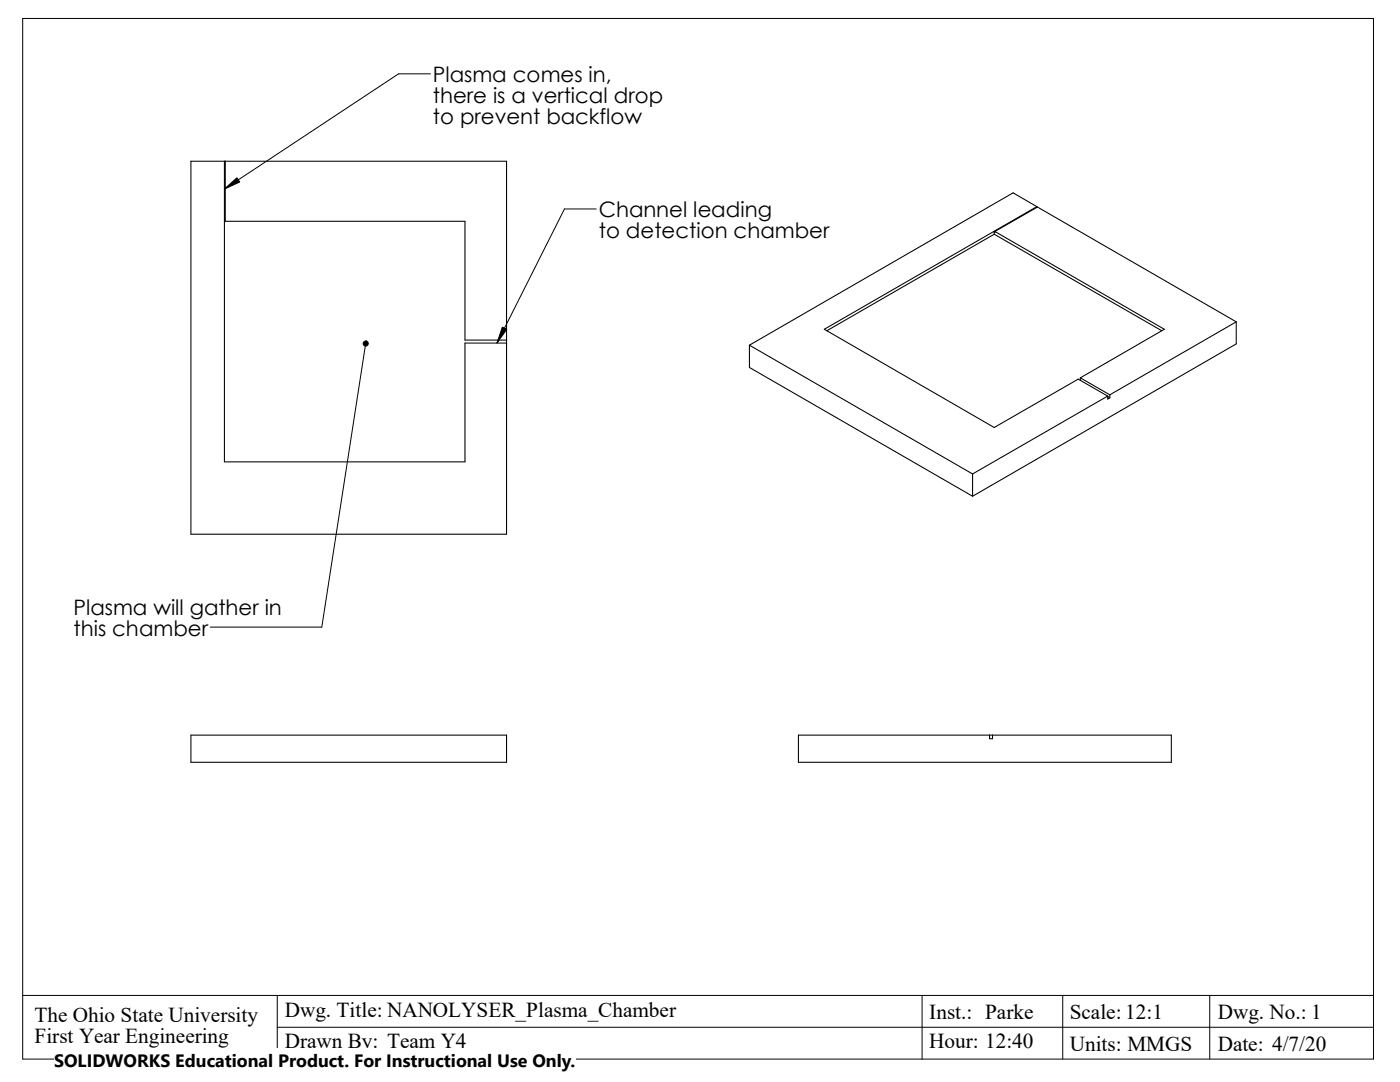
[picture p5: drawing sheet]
<svg xmlns="http://www.w3.org/2000/svg" width="279mm" height="216mm" viewBox="0 0 279 216" stroke-linecap="round" stroke-linejoin="round" font-family="sans-serif">
<defs><g id="words">
<g font-size="4.2">
<text x="86.4" y="16.4">Plasma comes in,</text>
<text x="86.4" y="20.6">there is a vertical drop</text>
<text x="86.4" y="24.8">to prevent backflow</text>
<text x="119.5" y="47.5">to detection chamber</text>
<text x="119.5" y="43.4">Channel leading</text>
<text x="14.7" y="122.6">Plasma will gather in</text>
<text x="14.7" y="126.8">this chamber</text>
<text x="6.9" y="203.9">The Ohio State University</text>
<text x="56.9" y="202.9">Dwg. Title: NANOLYSER_Plasma_Chamber</text>
<text x="185.5" y="203.2">Inst.: Parke</text>
<text x="213.5" y="203.2">Scale: 12:1</text>
<text x="243.1" y="203.2">Dwg. No.: 1</text>
<text x="6.9" y="208.1">First Year Engineering</text>
<text x="56.9" y="209.2">Drawn By: Team Y4</text>
<text x="185.5" y="209.2">Hour: 12:40</text>
<text x="213.5" y="209.6">Units: MMGS</text>
<text x="243" y="209.6">Date: 4/7/20</text>
</g>
<text font-size="3.6" x="10.8" y="213">SOLIDWORKS Educational Product. For Instructional Use Only.</text>
</g></defs>
<path d="M4.5 3.7h269.6v207.6h-269.6zM85.9 14.7h-6.4l-34.7 23M119 41.7h-6.4l-13.4 26.8M73 68.5l-8.8 56.6h-22.2M4.5 198.6h269.6M55.3 198.6v12.7M184 198.6v12.7M212.1 198.6v12.7M241.4 198.6v12.7M55.3 205h218.8" fill="none" stroke="#000" stroke-width=".2"/>
<g fill="none" stroke="#000" stroke-width=".21">
<path d="M38.1 32.2h63v74.4h-63zM44.8 32.2v60h48v-23.7h8.3M45 32.2v12M44.8 44.2h48v23.7h8.3M198.4 46.7l-33.4 19.3M198.4 46.7l33.5 19.3M198.4 46.3v.4M198.5 46.2l8.6-4.9 39.6 22.9M198.5 46.2l33.9 19.5-16.8 9.7M198.5 46.3h-.1M198.5 46.2v.2l-.1-.1M206.9 41.2l-42.4 24.5 33.9 19.6 16.8-9.7 5.9 3.4"/>
<path d="M206.9 41.2l-4.7-2.7-52.6 30.4M206.9 41.2v.2M149.6 68.9v4.4l44.5 25.7M149.6 68.9l44.5 25.7M215.6 75.4l5.9 3.4M215.6 75.4v.5M221.1 79l-27 15.6M221.1 79v.6l.4-.2M221.1 79.1l.4 .3M221.5 78.8v.6M246.7 64.2l-25.2 14.6M246.7 64.2v4.4l-52.6 30.4"/>
<path d="M194.1 94.6v4.4M38.1 146.7h63v5.4h-63zM159.3 146.7h74.5v5.4h-74.5zM197.5 146.7v.7h.6v-.7"/>
</g>
<g fill="#000" stroke="#000" stroke-width=".2">
<path d="M44.8 37.7l2.5-2.2 .5 .8zM100.2 65.3l.9 .4-1.9 2.8z"/>
<path d="M72.7 68.2l.4-.2-.1 .5 .1-.5a.51 .51 0 0 1 .4 .7 .51 .51 0 0 1-.8 .3 .51 .51 0 0 1 0-.8z" fill-rule="evenodd"/>
</g>
<path d="M10.8 209.2h104.1v6.7h-104.1z" fill="#fff"/>
<use href="#words"/>
</svg>
